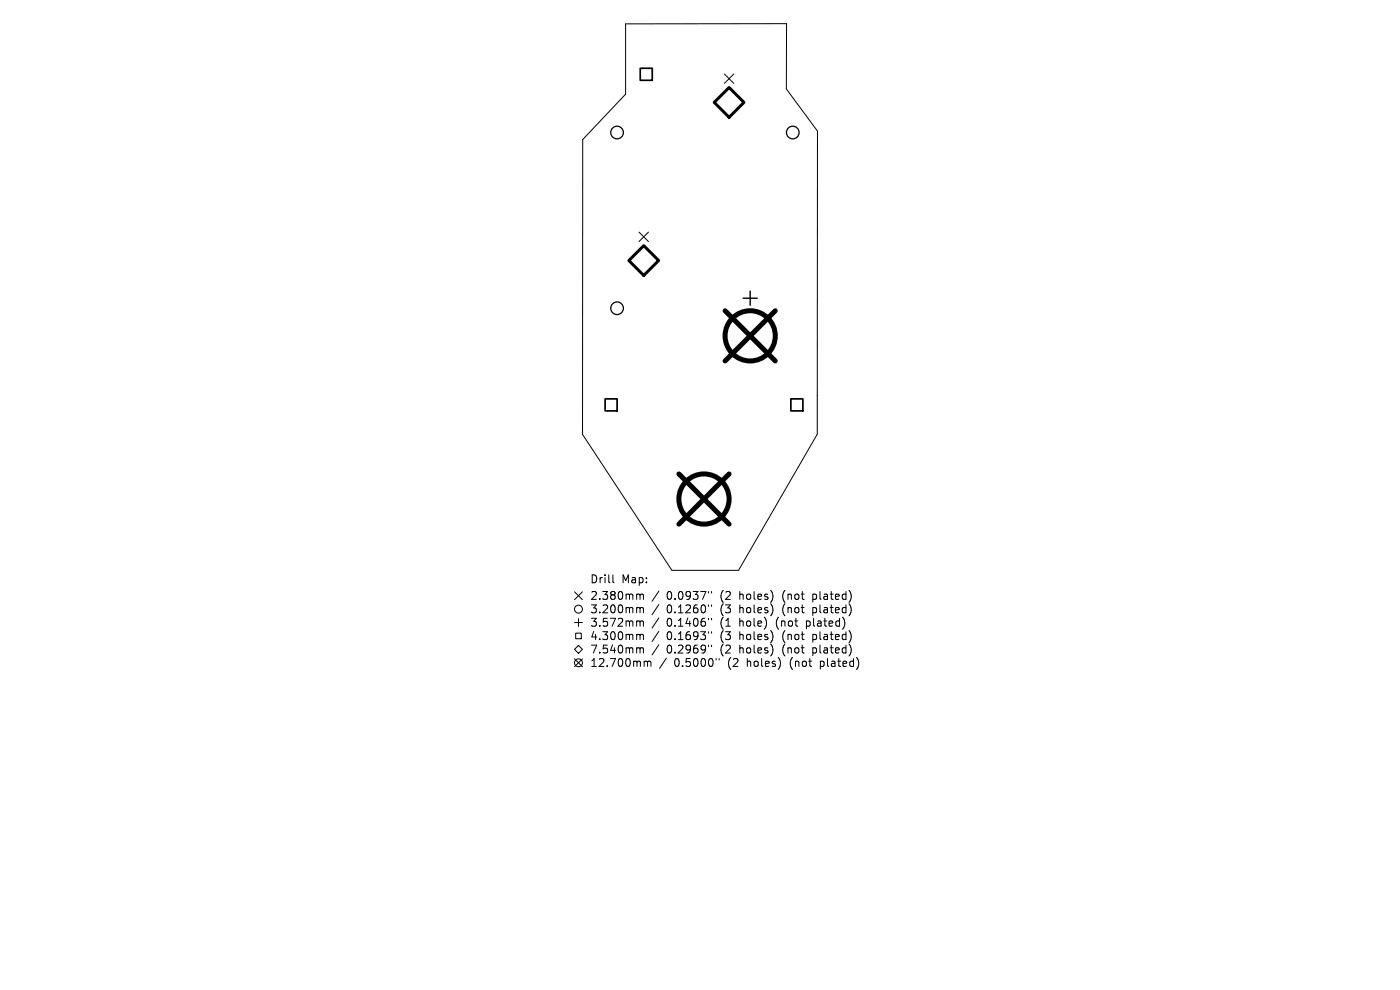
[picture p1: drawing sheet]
<svg xmlns="http://www.w3.org/2000/svg" width="297mm" height="210mm" viewBox="0 0 297 210" stroke-linecap="round" stroke-linejoin="round" font-family="sans-serif">
<defs><g id="words">
<g font-size="2.3">
<text x="125.2" y="123.9">Drill</text>
<text x="131.9" y="123.9">Map:</text>
<text x="125.2" y="127.4">2.380mm</text>
<text x="125.2" y="130.3">3.200mm</text>
<text x="141.4" y="127.4">0.0937&quot;</text>
<text x="141.4" y="130.3">0.1260&quot;</text>
<text x="152.8" y="127.4">(2</text>
<text x="152.8" y="130.3">(3</text>
<text x="156.9" y="127.4">holes)</text>
<text x="156.9" y="130.3">holes)</text>
<text x="166.1" y="127.4">(not</text>
<text x="166.1" y="130.3">(not</text>
<text x="172.5" y="127.4">plated)</text>
<text x="172.5" y="130.3">plated)</text>
<text x="125.2" y="133.1">3.572mm</text>
<text x="125.2" y="136">4.300mm</text>
<text x="141.4" y="133.1">0.1406&quot;</text>
<text x="141.4" y="136">0.1693&quot;</text>
<text x="152.8" y="133.1">(1</text>
<text x="152.8" y="136">(3</text>
<text x="156.9" y="133.1">hole)</text>
<text x="156.9" y="136">holes)</text>
<text x="164.7" y="133.1">(not</text>
<text x="166.1" y="136">(not</text>
<text x="171.2" y="133.1">plated)</text>
<text x="172.5" y="136">plated)</text>
<text x="125.2" y="138.8">7.540mm</text>
<text x="125.2" y="141.6">12.700mm</text>
<text x="141.4" y="138.8">0.2969&quot;</text>
<text x="143" y="141.6">0.5000&quot;</text>
<text x="152.8" y="138.8">(2</text>
<text x="154.4" y="141.6">(2</text>
<text x="156.9" y="138.8">holes)</text>
<text x="158.5" y="141.6">holes)</text>
<text x="166.1" y="138.8">(not</text>
<text x="167.7" y="141.6">(not</text>
<text x="172.5" y="138.8">plated)</text>
<text x="174.1" y="141.6">plated)</text>
</g>
</g></defs>
<g fill="none" stroke="#000" stroke-width=".21">
<path d="M132.7 5.1l34.2-.1-.1 13.9 6.6 8.9v64.3l-16.7 28.9h-14.2l-18.9-28.9v-62.5l9.1-9.6zM153.7 15.7l2 2M155.7 15.7l-2 2M135.6 49.2l2 2M137.6 49.2l-2 2M121.9 125.5l1.7 1.7M121.9 132.1h1.7M121.9 139.8l1.7 1.6M122.1 134.3h1.2v1.2h-1.2zM122.7 136.9l.9 .9-.9 .8-.8-.8zM122.7 131.2v1.7M123.6 125.5l-1.7 1.7"/>
<path d="M123.6 139.8l-1.7 1.6M130 121.9v1.5l.3 .2M135.5 126l.3 .3M135.5 128.9l.3 .2M135.5 131.7l.3 .3M135.5 134.6l.3 .2M135.5 137.4l.3 .2M135.8 126.3v.8M135.8 129.1v.9M135.8 132v.8M135.8 134.8v.9M135.8 137.6v.9"/>
<path d="M135.8 126.3l.2-.3 .4 .1 .1 1M135.8 129.1l.2-.2 .4 .1 .1 1M135.8 132l.2-.3 .4 .1 .1 1M135.8 134.8l.2-.2h.4l.1 1.1M135.8 137.6l.2-.2 .4 .1 .1 1M139.8 125.4l-1.5 2.1M139.8 128.2l-1.5 2.2M139.8 131.1l-1.5 2.1M139.8 133.9l-1.5 2.2M139.8 136.8l-1.5 2.1M141.4 139.6l-1.5 2.2M150.3 125.5v.3"/>
<path d="M150.3 128.3v.3M150.3 131.2v.3M150.3 134v.3M150.3 136.9v.3M151 125.5v.3M151 128.3v.3M151 131.2v.3M151 134v.3M151 136.9v.3M151.9 139.7v.3M163.9 125.9v1.2M163.9 128.8v1.1"/>
<path d="M163.9 134.5v1.1M163.9 137.3v1.1M179.1 131.4l.1 1-.4 1M180.2 125.3a1.97 1.97 0 0 1 0 2.4M180.2 128.2a1.97 1.97 0 0 1 0 2.4M180.2 133.8a1.97 1.97 0 0 1 0 2.4M180.2 136.7a1.97 1.97 0 0 1 0 2.4M181.8 139.5a1.97 1.97 0 0 1 0 2.4M136.9 140.3h.2l.3 .2M137.4 140.5l.2-.2h.4l.1 1.1M137.4 140.5v.9M165.5 140.2v1.1"/>
<circle cx="122.7" cy="129.2" r=".84"/>
<circle cx="122.7" cy="140.6" r=".84"/>
</g>
<g fill="none" stroke="#000" stroke-width=".27">
<circle cx="130.9" cy="28.1" r="1.34"/>
<circle cx="168.2" cy="28.1" r="1.34"/>
<circle cx="130.9" cy="65.4" r="1.34"/>
</g>
<path d="M157.6 63.3h3M159.1 61.8v3" fill="none" stroke="#000" stroke-width=".3"/>
<path d="M135.8 14.5h2.6v2.5h-2.6zM128.4 84.6h2.5v2.6h-2.5zM167.8 84.6h2.5v2.6h-2.5z" fill="none" stroke="#000" stroke-width=".36"/>
<path d="M154.7 18.6l3.1 3.1-3.1 3.2-3.2-3.2zM133.4 55.3l3.2-3.2 3.1 3.2-3.1 3.1z" fill="none" stroke="#000" stroke-width=".63"/>
<g fill="none" stroke="#000" stroke-width="1.1">
<path d="M153.8 65.9l10.7 10.7M164.5 65.9l-10.7 10.7M144 100.5l10.7 10.7M154.7 100.5l-10.7 10.7"/>
<circle cx="159.1" cy="71.2" r="5.3"/>
<circle cx="149.3" cy="105.9" r="5.3"/>
</g>
<use href="#words"/>
</svg>
